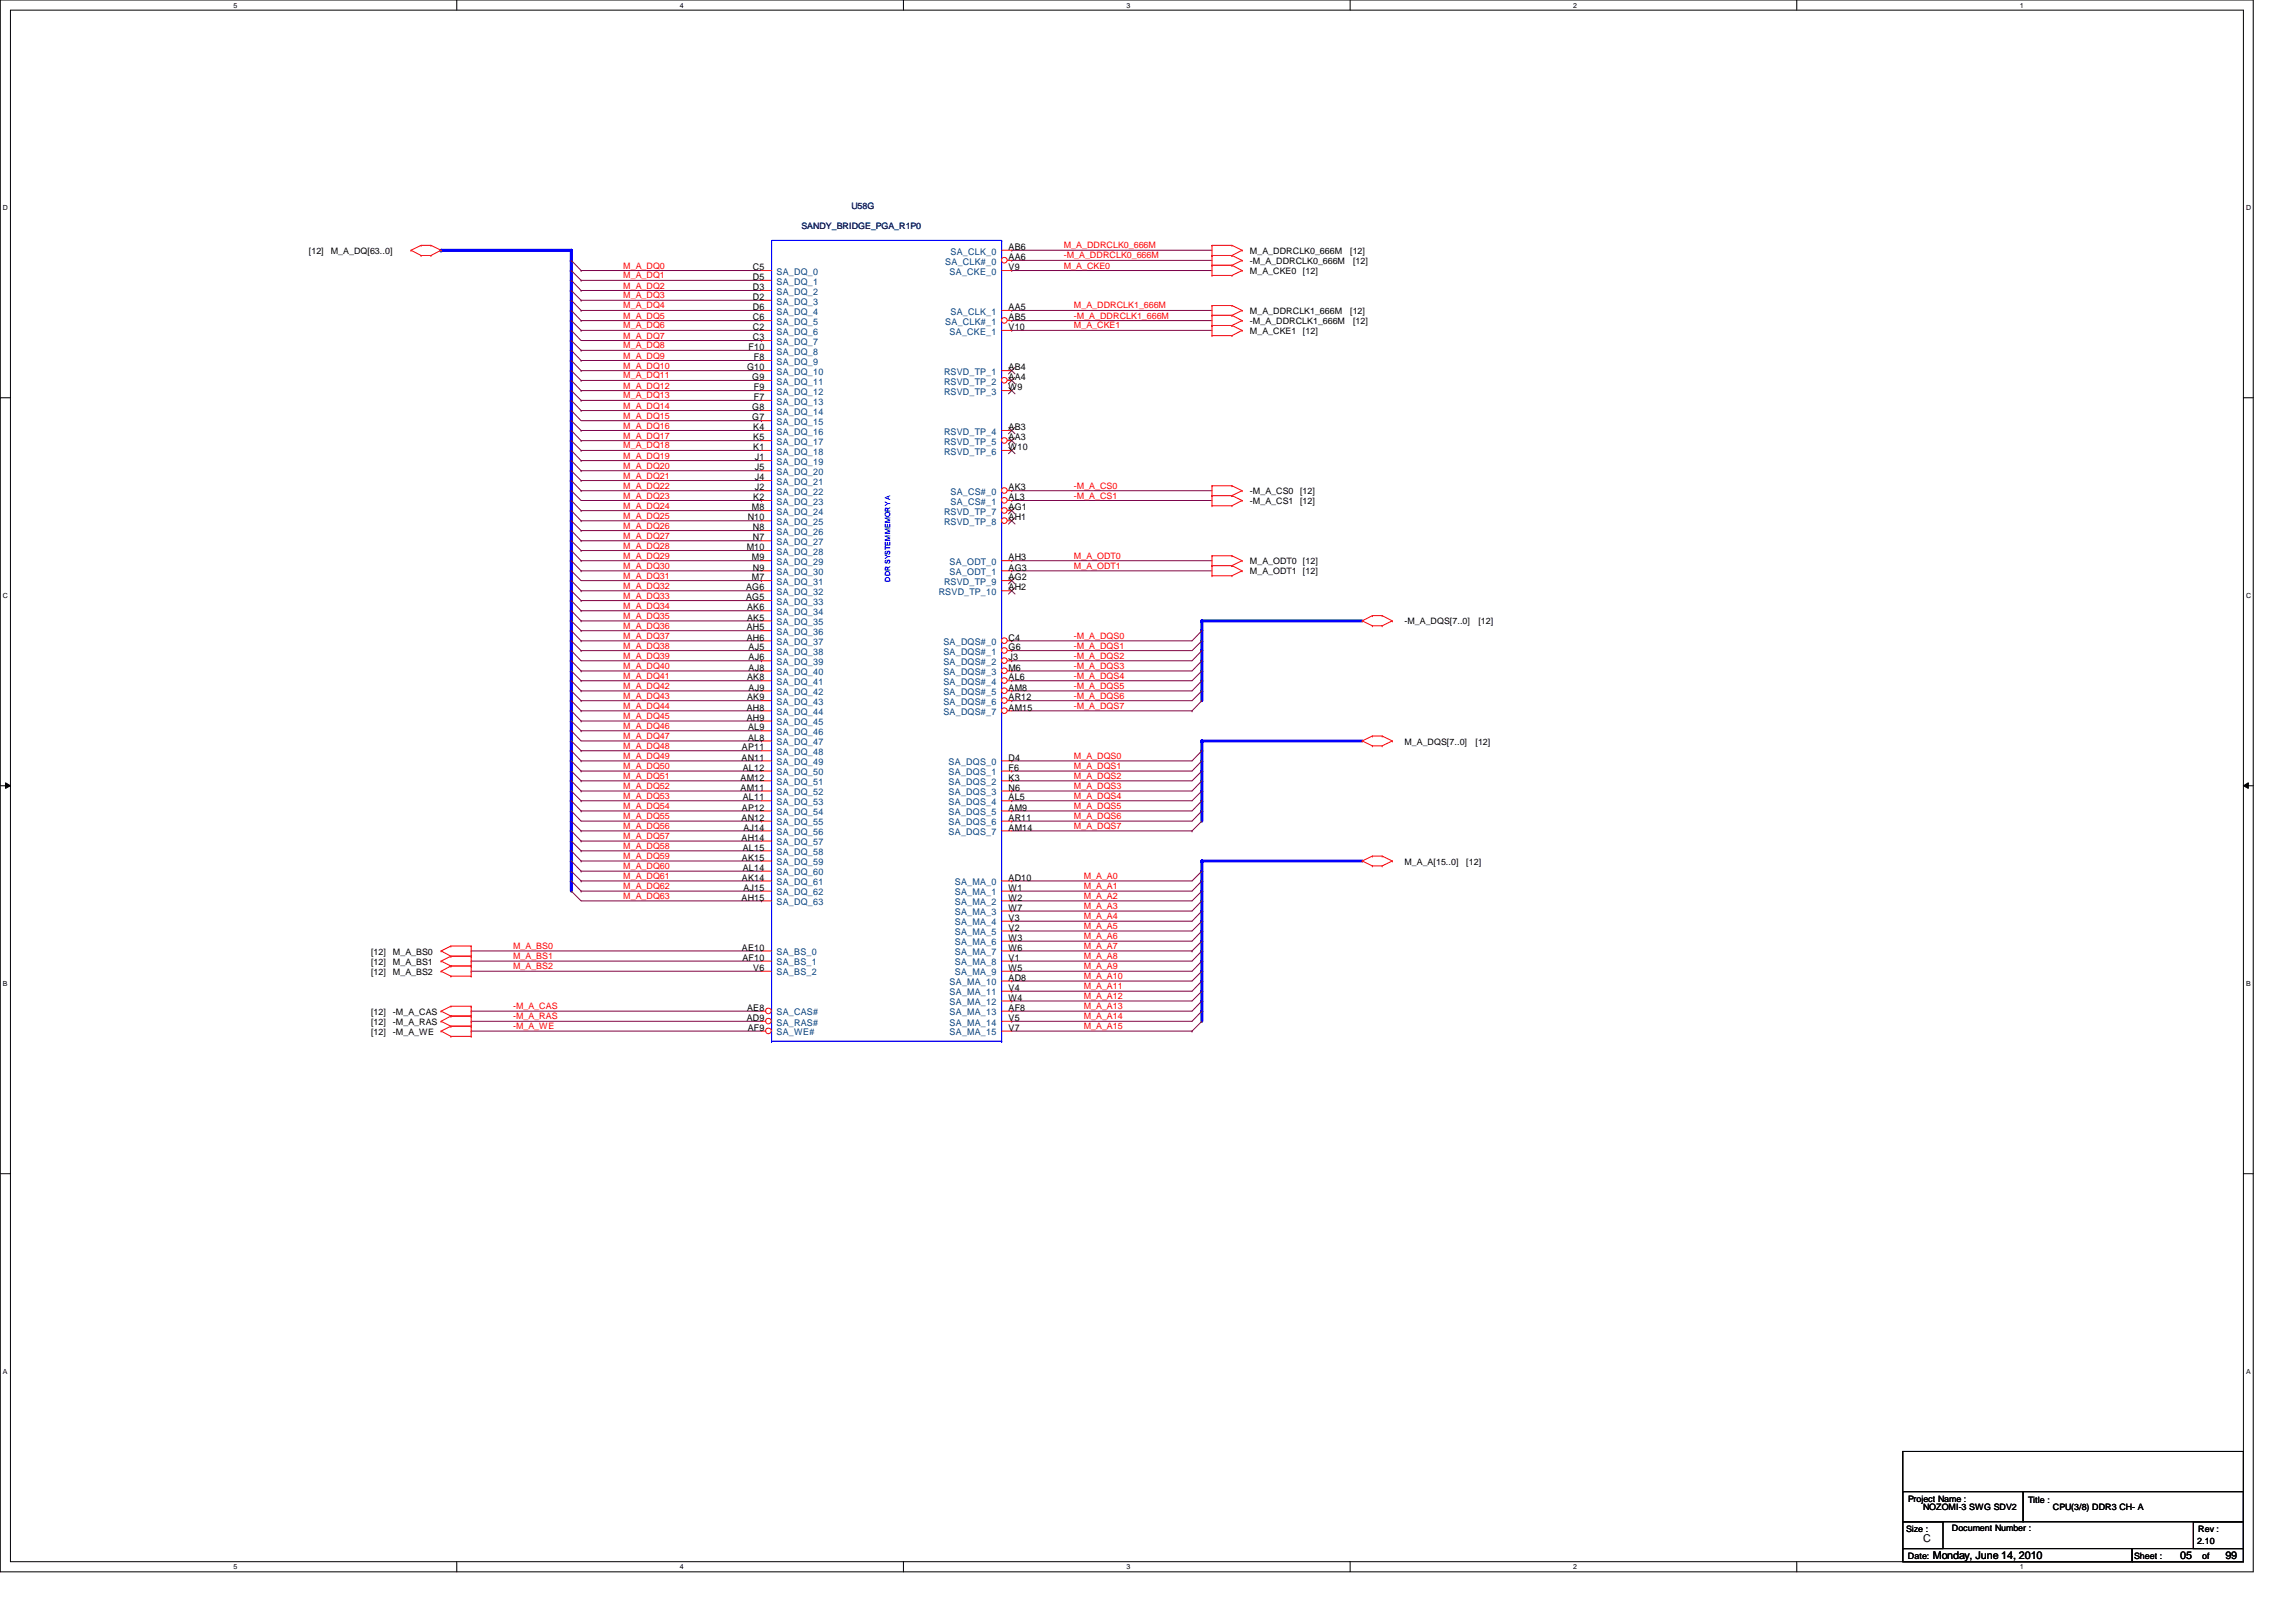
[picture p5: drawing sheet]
<svg xmlns="http://www.w3.org/2000/svg" width="297mm" height="210mm" viewBox="0 0 297 210" stroke-linecap="round" stroke-linejoin="round" font-family="sans-serif">
<defs><g id="words">
<g font-size="1.4">
<text x="248.8" y="199.5">C</text>
<text x="250.1" y="201.7">Monday, June 14, 2010</text>
<text x="282.1" y="201.7">05</text>
<text x="287.9" y="201.7">99</text>
</g>
<g font-size="1.2">
<text x="97.4" y="35">C5</text>
<text x="130.5" y="32.3">AB6</text>
<text x="130.5" y="33.7">AA6</text>
<text x="130.5" y="35">V9</text>
<text x="97.4" y="36.2">D5</text>
<text x="97.4" y="37.5">D3</text>
<text x="97.4" y="38.8">D2</text>
<text x="97.4" y="40.1">D6</text>
<text x="97.4" y="41.4">C6</text>
<text x="130.5" y="40.1">AA5</text>
<text x="130.5" y="41.4">AB5</text>
<text x="96.6" y="47.9">G10</text>
<text x="96.9" y="45.3">F10</text>
<text x="97.4" y="42.7">C2</text>
<text x="97.4" y="44">C3</text>
<text x="97.5" y="46.6">F8</text>
<text x="130.5" y="42.7">V10</text>
<text x="130.5" y="47.9">AB4</text>
<text x="97.3" y="49.2">G9</text>
<text x="97.3" y="53.1">G8</text>
<text x="97.5" y="50.5">F9</text>
<text x="97.5" y="51.8">F7</text>
<text x="130.5" y="49.2">AA4</text>
<text x="130.5" y="50.5">W9</text>
<text x="97.3" y="54.4">G7</text>
<text x="97.4" y="55.7">K4</text>
<text x="97.4" y="57">K5</text>
<text x="97.4" y="58.3">K1</text>
<text x="97.7" y="59.6">J1</text>
<text x="130.5" y="55.7">AB3</text>
<text x="130.5" y="57">AA3</text>
<text x="130.5" y="58.3">W10</text>
<text x="97.4" y="64.7">K2</text>
<text x="97.7" y="60.9">J5</text>
<text x="97.7" y="62.1">J4</text>
<text x="97.7" y="63.5">J2</text>
<text x="130.5" y="63.5">AK3</text>
<text x="130.5" y="64.7">AL3</text>
<text x="96.6" y="71.2">M10</text>
<text x="96.7" y="67.4">N10</text>
<text x="97.3" y="66">M8</text>
<text x="97.4" y="68.6">N8</text>
<text x="97.4" y="69.9">N7</text>
<text x="130.5" y="66">AG1</text>
<text x="130.5" y="67.4">AH1</text>
<text x="96.5" y="76.4">AG6</text>
<text x="96.5" y="77.7">AG5</text>
<text x="97.3" y="72.5">M9</text>
<text x="97.3" y="75.1">M7</text>
<text x="97.4" y="73.8">N9</text>
<text x="130.5" y="72.5">AH3</text>
<text x="130.5" y="73.8">AG3</text>
<text x="130.5" y="75.1">AG2</text>
<text x="130.5" y="76.4">AH2</text>
<text x="96.6" y="81.6">AH5</text>
<text x="96.6" y="82.9">AH6</text>
<text x="96.6" y="79">AK6</text>
<text x="96.6" y="80.3">AK5</text>
<text x="130.5" y="82.9">C4</text>
<text x="96.6" y="88.1">AK8</text>
<text x="96.9" y="84.2">AJ5</text>
<text x="96.9" y="85.5">AJ6</text>
<text x="96.9" y="86.8">AJ8</text>
<text x="96.9" y="89.4">AJ9</text>
<text x="130.5" y="84.2">G6</text>
<text x="130.5" y="85.5">J3</text>
<text x="130.5" y="86.8">M6</text>
<text x="130.5" y="88.1">AL6</text>
<text x="130.5" y="89.4">AM8</text>
<text x="96.6" y="91.9">AH8</text>
<text x="96.6" y="93.3">AH9</text>
<text x="96.6" y="90.6">AK9</text>
<text x="96.8" y="94.5">AL9</text>
<text x="96.8" y="95.8">AL8</text>
<text x="130.5" y="90.6">AR12</text>
<text x="130.5" y="91.9">AM15</text>
<text x="95.8" y="101">AM12</text>
<text x="95.9" y="98.4">AN11</text>
<text x="96" y="97.1">AP11</text>
<text x="96.1" y="99.7">AL12</text>
<text x="130.5" y="98.4">D4</text>
<text x="130.5" y="99.7">F6</text>
<text x="130.5" y="101">K3</text>
<text x="95.8" y="102.3">AM11</text>
<text x="95.9" y="106.2">AN12</text>
<text x="96" y="104.9">AP12</text>
<text x="96.1" y="103.6">AL11</text>
<text x="96.2" y="107.5">AJ14</text>
<text x="130.5" y="102.3">N6</text>
<text x="130.5" y="103.6">AL5</text>
<text x="130.5" y="104.9">AM9</text>
<text x="130.5" y="106.2">AR11</text>
<text x="130.5" y="107.5">AM14</text>
<text x="95.9" y="108.8">AH14</text>
<text x="96" y="111.4">AK15</text>
<text x="96" y="114">AK14</text>
<text x="96.1" y="110.1">AL15</text>
<text x="96.1" y="112.7">AL14</text>
<text x="130.5" y="114">AD10</text>
<text x="95.9" y="116.5">AH15</text>
<text x="96.2" y="115.3">AJ15</text>
<text x="130.5" y="115.3">W1</text>
<text x="130.5" y="116.5">W2</text>
<text x="130.5" y="117.9">W7</text>
<text x="130.5" y="119.2">V3</text>
<text x="96" y="123">AE10</text>
<text x="96.1" y="124.3">AF10</text>
<text x="97.4" y="125.6">V6</text>
<text x="130.5" y="120.4">V2</text>
<text x="130.5" y="121.8">W3</text>
<text x="130.5" y="123">W6</text>
<text x="130.5" y="124.3">V1</text>
<text x="130.5" y="125.6">W5</text>
<text x="96.6" y="130.8">AE8</text>
<text x="130.5" y="126.9">AD8</text>
<text x="130.5" y="128.2">V4</text>
<text x="130.5" y="129.5">W4</text>
<text x="130.5" y="130.8">AF8</text>
<text x="96.6" y="132.1">AD9</text>
<text x="96.7" y="133.4">AF9</text>
<text x="130.5" y="132.1">V5</text>
<text x="130.5" y="133.4">V7</text>
</g>
<g font-size="1.2" fill="#004080">
<text x="100.5" y="35.6">SA_DQ_0</text>
<text x="122.3" y="34.2">SA_CLK#_0</text>
<text x="122.8" y="35.6">SA_CKE_0</text>
<text x="123" y="32.9">SA_CLK_0</text>
<text x="100.5" y="36.8">SA_DQ_1</text>
<text x="100.5" y="38.1">SA_DQ_2</text>
<text x="100.5" y="39.4">SA_DQ_3</text>
<text x="100.5" y="40.7">SA_DQ_4</text>
<text x="123" y="40.7">SA_CLK_1</text>
<text x="100.5" y="42">SA_DQ_5</text>
<text x="100.5" y="43.3">SA_DQ_6</text>
<text x="100.5" y="44.6">SA_DQ_7</text>
<text x="100.5" y="45.9">SA_DQ_8</text>
<text x="100.5" y="47.2">SA_DQ_9</text>
<text x="122.3" y="42">SA_CLK#_1</text>
<text x="122.8" y="43.3">SA_CKE_1</text>
<text x="100.5" y="48.5">SA_DQ_10</text>
<text x="100.5" y="49.8">SA_DQ_11</text>
<text x="100.5" y="51.1">SA_DQ_12</text>
<text x="100.5" y="52.4">SA_DQ_13</text>
<text x="100.5" y="53.7">SA_DQ_14</text>
<text x="122.1" y="48.5">RSVD_TP_1</text>
<text x="122.1" y="49.8">RSVD_TP_2</text>
<text x="122.1" y="51.1">RSVD_TP_3</text>
<text x="100.5" y="55">SA_DQ_15</text>
<text x="100.5" y="56.3">SA_DQ_16</text>
<text x="100.5" y="57.6">SA_DQ_17</text>
<text x="100.5" y="58.8">SA_DQ_18</text>
<text x="122.1" y="56.3">RSVD_TP_4</text>
<text x="122.1" y="57.6">RSVD_TP_5</text>
<text x="122.1" y="58.8">RSVD_TP_6</text>
<text x="100.5" y="60.2">SA_DQ_19</text>
<text x="100.5" y="61.5">SA_DQ_20</text>
<text x="100.5" y="62.7">SA_DQ_21</text>
<text x="100.5" y="64.1">SA_DQ_22</text>
<text x="100.5" y="65.3">SA_DQ_23</text>
<text x="123" y="64.1">SA_CS#_0</text>
<text x="123" y="65.3">SA_CS#_1</text>
<text x="100.5" y="66.6">SA_DQ_24</text>
<text x="100.5" y="67.9">SA_DQ_25</text>
<text x="100.5" y="69.2">SA_DQ_26</text>
<text x="100.5" y="70.5">SA_DQ_27</text>
<text x="100.5" y="71.8">SA_DQ_28</text>
<text x="122.1" y="66.6">RSVD_TP_7</text>
<text x="122.1" y="67.9">RSVD_TP_8</text>
<text x="100.5" y="73.1">SA_DQ_29</text>
<text x="100.5" y="74.4">SA_DQ_30</text>
<text x="100.5" y="75.7">SA_DQ_31</text>
<text x="100.5" y="77">SA_DQ_32</text>
<text x="121.5" y="77">RSVD_TP_10</text>
<text x="122.1" y="75.7">RSVD_TP_9</text>
<text x="122.8" y="73.1">SA_ODT_0</text>
<text x="122.8" y="74.4">SA_ODT_1</text>
<text x="100.5" y="78.3">SA_DQ_33</text>
<text x="100.5" y="79.6">SA_DQ_34</text>
<text x="100.5" y="80.9">SA_DQ_35</text>
<text x="100.5" y="82.2">SA_DQ_36</text>
<text x="100.5" y="83.5">SA_DQ_37</text>
<text x="122" y="83.5">SA_DQS#_0</text>
<text x="100.5" y="84.8">SA_DQ_38</text>
<text x="100.5" y="86.1">SA_DQ_39</text>
<text x="100.5" y="87.4">SA_DQ_40</text>
<text x="100.5" y="88.6">SA_DQ_41</text>
<text x="100.5" y="90">SA_DQ_42</text>
<text x="122" y="84.8">SA_DQS#_1</text>
<text x="122" y="86.1">SA_DQS#_2</text>
<text x="122" y="87.4">SA_DQS#_3</text>
<text x="122" y="88.6">SA_DQS#_4</text>
<text x="122" y="90">SA_DQS#_5</text>
<text x="100.5" y="91.2">SA_DQ_43</text>
<text x="100.5" y="92.5">SA_DQ_44</text>
<text x="100.5" y="93.9">SA_DQ_45</text>
<text x="100.5" y="95.1">SA_DQ_46</text>
<text x="122" y="91.2">SA_DQS#_6</text>
<text x="122" y="92.5">SA_DQS#_7</text>
<text x="100.5" y="96.4">SA_DQ_47</text>
<text x="100.5" y="97.7">SA_DQ_48</text>
<text x="100.5" y="99">SA_DQ_49</text>
<text x="100.5" y="100.3">SA_DQ_50</text>
<text x="100.5" y="101.6">SA_DQ_51</text>
<text x="122.7" y="99">SA_DQS_0</text>
<text x="122.7" y="100.3">SA_DQS_1</text>
<text x="122.7" y="101.6">SA_DQS_2</text>
<text x="100.5" y="102.9">SA_DQ_52</text>
<text x="100.5" y="104.2">SA_DQ_53</text>
<text x="100.5" y="105.5">SA_DQ_54</text>
<text x="100.5" y="106.8">SA_DQ_55</text>
<text x="122.7" y="102.9">SA_DQS_3</text>
<text x="122.7" y="104.2">SA_DQS_4</text>
<text x="122.7" y="105.5">SA_DQS_5</text>
<text x="122.7" y="106.8">SA_DQS_6</text>
<text x="100.5" y="108.1">SA_DQ_56</text>
<text x="100.5" y="109.4">SA_DQ_57</text>
<text x="100.5" y="110.7">SA_DQ_58</text>
<text x="100.5" y="112">SA_DQ_59</text>
<text x="100.5" y="113.3">SA_DQ_60</text>
<text x="122.7" y="108.1">SA_DQS_7</text>
<text x="100.5" y="114.6">SA_DQ_61</text>
<text x="100.5" y="115.9">SA_DQ_62</text>
<text x="100.5" y="117.1">SA_DQ_63</text>
<text x="123.5" y="114.6">SA_MA_0</text>
<text x="123.5" y="115.9">SA_MA_1</text>
<text x="123.5" y="117.1">SA_MA_2</text>
<text x="123.5" y="118.4">SA_MA_3</text>
<text x="123.5" y="119.8">SA_MA_4</text>
<text x="100.5" y="123.6">SA_BS_0</text>
<text x="100.5" y="124.9">SA_BS_1</text>
<text x="123.5" y="121">SA_MA_5</text>
<text x="123.5" y="122.3">SA_MA_6</text>
<text x="123.5" y="123.6">SA_MA_7</text>
<text x="123.5" y="124.9">SA_MA_8</text>
<text x="100.5" y="126.2">SA_BS_2</text>
<text x="100.5" y="131.4">SA_CAS#</text>
<text x="122.8" y="127.5">SA_MA_10</text>
<text x="122.8" y="128.8">SA_MA_11</text>
<text x="122.8" y="130.1">SA_MA_12</text>
<text x="122.8" y="131.4">SA_MA_13</text>
<text x="123.5" y="126.2">SA_MA_9</text>
<text x="100.5" y="132.7">SA_RAS#</text>
<text x="100.5" y="134">SA_WE#</text>
<text x="122.8" y="132.7">SA_MA_14</text>
<text x="122.8" y="134">SA_MA_15</text>
</g>
<g font-size="1.1" fill="#000080">
<text x="103.7" y="29.6">SANDY_BRIDGE_PGA_R1P0</text>
<text x="110.1" y="27">U58G</text>
</g>
<g font-size="1.1">
<text x="40" y="32.9">[12]</text>
<text x="42.8" y="32.9">M_A_DQ[63..0]</text>
<text x="161.7" y="32.9">M_A_DDRCLK0_666M</text>
<text x="161.7" y="34.2">-M_A_DDRCLK0_666M</text>
<text x="161.7" y="35.4">M_A_CKE0</text>
<text x="168.6" y="35.4">[12]</text>
<text x="174.7" y="32.9">[12]</text>
<text x="175" y="34.2">[12]</text>
<text x="161.7" y="40.6">M_A_DDRCLK1_666M</text>
<text x="161.7" y="41.9">-M_A_DDRCLK1_666M</text>
<text x="174.7" y="40.6">[12]</text>
<text x="175" y="41.9">[12]</text>
<text x="161.7" y="43.2">M_A_CKE1</text>
<text x="168.6" y="43.2">[12]</text>
<text x="161.7" y="64">-M_A_CS0</text>
<text x="161.7" y="65.2">-M_A_CS1</text>
<text x="168.2" y="64">[12]</text>
<text x="168.2" y="65.2">[12]</text>
<text x="161.7" y="73">M_A_ODT0 [12]</text>
<text x="161.7" y="74.3">M_A_ODT1 [12]</text>
<text x="181.7" y="80.8">-M_A_DQS[7..0]</text>
<text x="191.3" y="80.8">[12]</text>
<text x="181.7" y="96.4">M_A_DQS[7..0]</text>
<text x="190.9" y="96.4">[12]</text>
<text x="181.7" y="111.9">M_A_A[15..0]</text>
<text x="189.7" y="111.9">[12]</text>
<text x="48" y="123.5">[12]</text>
<text x="48" y="124.8">[12]</text>
<text x="50.8" y="123.5">M_A_BS0</text>
<text x="50.8" y="124.8">M_A_BS1</text>
<text x="48" y="126.1">[12]</text>
<text x="48" y="131.3">[12]</text>
<text x="50.8" y="126.1">M_A_BS2</text>
<text x="50.8" y="131.3">-M_A_CAS</text>
<text x="48" y="132.6">[12]</text>
<text x="48" y="133.9">[12]</text>
<text x="50.8" y="132.6">-M_A_RAS</text>
<text x="50.8" y="133.9">-M_A_WE</text>
<text x="246.8" y="194.4">Project Name :</text>
<text x="248.8" y="195.4">NOZOMI-3 SWG SDV2</text>
<text x="262.4" y="194.5">Title :</text>
<text x="265.6" y="195.4">CPU(3/8) DDR3 CH- A</text>
<text x="246.6" y="198.3">Size :</text>
<text x="246.8" y="201.8">Date:</text>
<text x="252.5" y="198.2">Document Number :</text>
<text x="276.1" y="201.8">Sheet :</text>
<text x="284.3" y="199.8">2.10</text>
<text x="284.4" y="198.3">Rev :</text>
<text x="284.9" y="201.8">of</text>
</g>
<g font-size="1.1" fill="#f00">
<text x="80.6" y="34.8">M_A_DQ0</text>
<text x="137.6" y="33.4">-M_A_DDRCLK0_666M</text>
<text x="137.6" y="34.8">M_A_CKE0</text>
<text x="137.6" y="32.1">M_A_DDRCLK0_666M</text>
<text x="80.6" y="36">M_A_DQ1</text>
<text x="80.6" y="37.3">M_A_DQ2</text>
<text x="80.6" y="38.6">M_A_DQ3</text>
<text x="80.6" y="39.9">M_A_DQ4</text>
<text x="80.6" y="41.2">M_A_DQ5</text>
<text x="138.9" y="41.2">-M_A_DDRCLK1_666M</text>
<text x="138.9" y="39.9">M_A_DDRCLK1_666M</text>
<text x="80.6" y="42.5">M_A_DQ6</text>
<text x="80.6" y="43.8">M_A_DQ7</text>
<text x="80.6" y="45.1">M_A_DQ8</text>
<text x="80.6" y="46.4">M_A_DQ9</text>
<text x="80.6" y="47.7">M_A_DQ10</text>
<text x="138.9" y="42.5">M_A_CKE1</text>
<text x="80.6" y="49">M_A_DQ11</text>
<text x="80.6" y="50.3">M_A_DQ12</text>
<text x="80.6" y="51.6">M_A_DQ13</text>
<text x="80.6" y="52.9">M_A_DQ14</text>
<text x="80.6" y="54.2">M_A_DQ15</text>
<text x="80.6" y="55.5">M_A_DQ16</text>
<text x="80.6" y="56.8">M_A_DQ17</text>
<text x="80.6" y="58">M_A_DQ18</text>
<text x="80.6" y="59.4">M_A_DQ19</text>
<text x="80.6" y="60.7">M_A_DQ20</text>
<text x="80.6" y="61.9">M_A_DQ21</text>
<text x="80.6" y="63.2">M_A_DQ22</text>
<text x="80.6" y="64.5">M_A_DQ23</text>
<text x="80.6" y="65.8">M_A_DQ24</text>
<text x="138.9" y="64.5">-M_A_CS1</text>
<text x="138.9" y="63.2">-M_A_CS0</text>
<text x="80.6" y="67.1">M_A_DQ25</text>
<text x="80.6" y="68.4">M_A_DQ26</text>
<text x="80.6" y="69.7">M_A_DQ27</text>
<text x="80.6" y="71">M_A_DQ28</text>
<text x="80.6" y="72.3">M_A_DQ29</text>
<text x="80.6" y="73.6">M_A_DQ30</text>
<text x="80.6" y="74.9">M_A_DQ31</text>
<text x="80.6" y="76.2">M_A_DQ32</text>
<text x="80.6" y="77.5">M_A_DQ33</text>
<text x="138.9" y="73.6">M_A_ODT1</text>
<text x="138.9" y="72.3">M_A_ODT0</text>
<text x="80.6" y="78.8">M_A_DQ34</text>
<text x="80.6" y="80.1">M_A_DQ35</text>
<text x="80.6" y="81.4">M_A_DQ36</text>
<text x="80.6" y="82.7">M_A_DQ37</text>
<text x="80.6" y="83.9">M_A_DQ38</text>
<text x="138.9" y="82.7">-M_A_DQS0</text>
<text x="138.9" y="83.9">-M_A_DQS1</text>
<text x="80.6" y="85.3">M_A_DQ39</text>
<text x="80.6" y="86.6">M_A_DQ40</text>
<text x="80.6" y="87.8">M_A_DQ41</text>
<text x="80.6" y="89.2">M_A_DQ42</text>
<text x="138.9" y="85.3">-M_A_DQS2</text>
<text x="138.9" y="86.6">-M_A_DQS3</text>
<text x="138.9" y="87.8">-M_A_DQS4</text>
<text x="138.9" y="89.2">-M_A_DQS5</text>
<text x="80.6" y="90.4">M_A_DQ43</text>
<text x="80.6" y="91.7">M_A_DQ44</text>
<text x="80.6" y="93">M_A_DQ45</text>
<text x="80.6" y="94.3">M_A_DQ46</text>
<text x="80.6" y="95.6">M_A_DQ47</text>
<text x="138.9" y="90.4">-M_A_DQS6</text>
<text x="138.9" y="91.7">-M_A_DQS7</text>
<text x="80.6" y="96.9">M_A_DQ48</text>
<text x="80.6" y="98.2">M_A_DQ49</text>
<text x="80.6" y="99.5">M_A_DQ50</text>
<text x="80.6" y="100.8">M_A_DQ51</text>
<text x="138.9" y="98.2">M_A_DQS0</text>
<text x="138.9" y="99.5">M_A_DQS1</text>
<text x="138.9" y="100.8">M_A_DQS2</text>
<text x="80.6" y="102.1">M_A_DQ52</text>
<text x="80.6" y="103.4">M_A_DQ53</text>
<text x="80.6" y="104.7">M_A_DQ54</text>
<text x="80.6" y="106">M_A_DQ55</text>
<text x="80.6" y="107.3">M_A_DQ56</text>
<text x="138.9" y="102.1">M_A_DQS3</text>
<text x="138.9" y="103.4">M_A_DQS4</text>
<text x="138.9" y="104.7">M_A_DQS5</text>
<text x="138.9" y="106">M_A_DQS6</text>
<text x="138.9" y="107.3">M_A_DQS7</text>
<text x="80.6" y="108.6">M_A_DQ57</text>
<text x="80.6" y="109.9">M_A_DQ58</text>
<text x="80.6" y="111.2">M_A_DQ59</text>
<text x="80.6" y="112.5">M_A_DQ60</text>
<text x="80.6" y="113.7">M_A_DQ61</text>
<text x="140.2" y="113.7">M_A_A0</text>
<text x="80.6" y="115.1">M_A_DQ62</text>
<text x="80.6" y="116.3">M_A_DQ63</text>
<text x="140.2" y="115.1">M_A_A1</text>
<text x="140.2" y="116.3">M_A_A2</text>
<text x="140.2" y="117.6">M_A_A3</text>
<text x="140.2" y="119">M_A_A4</text>
<text x="66.4" y="124.1">M_A_BS1</text>
<text x="66.4" y="125.4">M_A_BS2</text>
<text x="66.4" y="122.8">M_A_BS0</text>
<text x="140.2" y="120.2">M_A_A5</text>
<text x="140.2" y="121.5">M_A_A6</text>
<text x="140.2" y="122.8">M_A_A7</text>
<text x="140.2" y="124.1">M_A_A8</text>
<text x="140.2" y="125.4">M_A_A9</text>
<text x="66.4" y="130.6">-M_A_CAS</text>
<text x="66.4" y="131.9">-M_A_RAS</text>
<text x="140.2" y="126.7">M_A_A10</text>
<text x="140.2" y="128">M_A_A11</text>
<text x="140.2" y="129.3">M_A_A12</text>
<text x="140.2" y="130.6">M_A_A13</text>
<text x="140.2" y="131.9">M_A_A14</text>
<text x="66.4" y="133.2">-M_A_WE</text>
<text x="140.2" y="133.2">M_A_A15</text>
</g>
<g font-size=".9">
<text x="30.2" y="1">5</text>
<text x="88" y="1">4</text>
<text x="145.8" y="1">3</text>
<text x="203.5" y="1">2</text>
<text x="261.3" y="1">1</text>
<text x=".4" y="27.2">D</text>
<text x="290.6" y="27.2">D</text>
<text x=".4" y="77.3">C</text>
<text x="290.6" y="77.3">C</text>
<text x=".4" y="127.6">B</text>
<text x="290.6" y="127.6">B</text>
<text x=".4" y="177.8">A</text>
<text x="290.6" y="177.8">A</text>
<text x="30.2" y="203.1">5</text>
<text x="88" y="203.1">4</text>
<text x="145.8" y="203.1">3</text>
<text x="203.5" y="203.1">2</text>
<text x="261.3" y="203.1">1</text>
</g>
<text font-size=".9" fill="#00f" x="115.1" y="75.3" transform="rotate(-90 115.1 75.3)">DDR SYSTEM MEMORY A</text>
</g></defs>
<path d="M0 0h291.5v203.4h-291.5zM1.4 1.3h288.8v200.8h-288.8z" fill="none" stroke="#000" stroke-width=".13"/>
<g fill="#fff">
<path d="M30.2 .2h.5v1h-.5z"/>
<path d="M30.2 202.3h.5v1h-.5z"/>
</g>
<path d="M59.1 0v1.3M59.1 202.1v1.3" fill="none" stroke="#000" stroke-width=".13"/>
<g fill="#fff">
<path d="M88 .2h.5v1h-.5z"/>
<path d="M88 202.3h.5v1h-.5z"/>
</g>
<path d="M116.9 0v1.3M116.9 202.1v1.3" fill="none" stroke="#000" stroke-width=".13"/>
<g fill="#fff">
<path d="M145.8 .2h.5v1h-.5z"/>
<path d="M145.8 202.3h.5v1h-.5z"/>
</g>
<path d="M174.7 0v1.3M174.7 202.1v1.3" fill="none" stroke="#000" stroke-width=".13"/>
<g fill="#fff">
<path d="M203.5 .2h.5v1h-.5z"/>
<path d="M203.5 202.3h.5v1h-.5z"/>
</g>
<path d="M232.4 0v1.3M232.4 202.1v1.3" fill="none" stroke="#000" stroke-width=".13"/>
<g fill="#fff">
<path d="M261.3 .2h.5v1h-.5z"/>
<path d="M261.3 202.3h.5v1h-.5z"/>
<path d="M.4 26.4h.6v1h-.6z"/>
<path d="M290.6 26.4h.6v1h-.6z"/>
<path d="M.4 76.5h.6v1.1h-.6z"/>
<path d="M290.6 76.5h.6v1.1h-.6z"/>
</g>
<path d="M0 51.5h1.4M290.2 51.5h1.3" fill="none" stroke="#000" stroke-width=".13"/>
<g fill="#fff">
<path d="M.4 126.7h.6v1.1h-.6z"/>
<path d="M290.6 126.7h.6v1.1h-.6z"/>
</g>
<path d="M0 101.7h1.4M.7 101.3l.7 .4-.7 .3zM290.2 101.7l.7-.4v.7zM290.2 101.7h1.3" fill="none" stroke="#000" stroke-width=".13"/>
<path d="M.7 101.3l.7 .4-.7 .3zM290.2 101.7l.7-.4v.7z" fill="#000"/>
<g fill="#fff">
<path d="M.4 177h.5v1h-.5z"/>
<path d="M290.6 177h.5v1h-.5z"/>
</g>
<path d="M0 151.9h1.4M290.2 151.9h1.3" fill="none" stroke="#000" stroke-width=".13"/>
<g fill="none" stroke="#800040" stroke-width=".13">
<path d="M75.2 35h.1M75.2 36.3h.1M75.2 37.6h.1M75.2 38.9h.1M75.2 35h23.3M75.2 36.3h23.3M75.2 37.6h23.3M75.2 38.9h23.3M130.9 33.7h.1M130.9 35h.1M130.9 32.4h.1M130.9 35h25.9"/>
<path d="M130.9 33.7h25.9M130.9 32.4h25.9M75.2 40.2h.1M75.2 41.5h.1M75.2 42.8h.1M75.2 45.3h.1M75.2 46.7h.1M75.2 48h.1M75.2 49.2h.1M75.2 50.5h.1M75.2 51.8h.1M75.2 53.1h.1"/>
<path d="M75.2 55.7h.1M75.2 57h.1M75.2 58.3h.1M75.2 59.6h.1M75.2 40.2h23.3M75.2 41.5h23.3M75.2 42.8h23.3M75.2 44.1h23.3M75.2 45.3h23.3M75.2 46.7h23.3M75.2 48h23.3M75.2 49.2h23.3"/>
<path d="M75.2 50.5h23.3M75.2 51.8h23.3M75.2 53.1h23.3M75.2 54.4h23.3M75.2 55.7h23.3M75.2 57h23.3M75.2 58.3h23.3M75.2 59.6h23.3M98.5 44.1h.1M98.5 54.4h.1M130.9 41.5h.1M130.9 42.8h.1"/>
<path d="M130.9 40.2h.1M130.9 40.2h25.9M130.9 41.5h25.9M130.9 42.8h25.9M75.2 60.9h.1M75.2 62.2h.1M75.2 63.5h.1M75.2 66.1h.1M75.2 67.4h.1M75.2 68.7h.1M75.2 70h.1M75.2 71.2h.1"/>
<path d="M75.2 72.6h.1M75.2 73.9h.1M75.2 76.5h.1M75.2 77.7h.1M75.2 79h.1M75.2 60.9h23.3M75.2 62.2h23.3M75.2 63.5h23.3M75.2 64.8h23.3M75.2 66.1h23.3M75.2 67.4h23.3M75.2 68.7h23.3"/>
<path d="M75.2 70h23.3M75.2 71.2h23.3M75.2 72.6h23.3M75.2 73.9h23.3M75.2 75.1h23.3M75.2 76.5h23.3M75.2 77.7h23.3M75.2 79h23.3M98.5 64.8h.1M98.5 75.1h.1M130.9 64.8h.1M130.9 63.5h.1"/>
<path d="M130.9 73.9h.1M130.9 72.6h.1M130.9 63.5h25.9M130.9 64.8h25.9M130.9 72.6h25.9M130.9 73.9h25.9M75.2 80.3h.1M75.2 81.6h.1M75.2 82.9h.1M75.2 84.2h.1M75.2 86.8h.1M75.2 88.1h.1"/>
<path d="M75.2 89.4h.1M75.2 90.7h.1M75.2 92h.1M75.2 93.3h.1M75.2 94.6h.1M75.2 97.2h.1M75.2 98.5h.1M75.2 99.8h.1M75.2 80.3h23.3M75.2 81.6h23.3M75.2 82.9h23.3M75.2 84.2h23.3"/>
<path d="M75.2 85.5h23.3M75.2 86.8h23.3M75.2 88.1h23.3M75.2 89.4h23.3M75.2 90.7h23.3M75.2 92h23.3M75.2 93.3h23.3M75.2 94.6h23.3M75.2 95.9h23.3M75.2 97.2h23.3M75.2 98.5h23.3M75.2 99.8h23.3"/>
<path d="M98.5 85.5h.1M98.5 95.9h.1M130.9 82.9h.1M130.9 84.2h.1M130.9 85.5h.1M130.9 86.8h.1M130.9 88.1h.1M130.9 89.4h.1M130.9 90.7h.1M130.9 98.5h.1M130.9 99.8h.1M130.9 82.9h23.3"/>
<path d="M130.9 84.2h23.3M130.9 85.5h23.3M130.9 86.8h23.3M130.9 88.1h23.3M130.9 89.4h23.3M130.9 90.7h23.3M130.9 92h23.3M130.9 98.5h23.3M130.9 99.8h23.3M154.2 92h.1M75.2 101h.1M75.2 102.4h.1"/>
<path d="M75.2 103.6h.1M75.2 104.9h.1M75.2 107.5h.1M75.2 108.8h.1M75.2 110.1h.1M75.2 111.4h.1M75.2 112.7h.1M75.2 114h.1M75.2 115.3h.1M75.2 101h23.3M75.2 102.4h23.3M75.2 103.6h23.3"/>
<path d="M75.2 104.9h23.3M75.2 106.3h23.3M75.2 107.5h23.3M75.2 108.8h23.3M75.2 110.1h23.3M75.2 111.4h23.3M75.2 112.7h23.3M75.2 114h23.3M75.2 115.3h23.3M75.2 116.6h23.3M98.5 106.3h.1M98.5 116.6h.1"/>
<path d="M130.9 101h.1M130.9 102.4h.1M130.9 103.6h.1M130.9 104.9h.1M130.9 106.3h.1M130.9 114h.1M130.9 115.3h.1M130.9 116.6h.1M130.9 117.9h.1M130.9 119.2h.1M130.9 101h23.3M130.9 102.4h23.3"/>
<path d="M130.9 103.6h23.3M130.9 104.9h23.3M130.9 106.3h23.3M130.9 107.5h23.3M130.9 114h23.3M130.9 115.3h23.3M130.9 116.6h23.3M130.9 117.9h23.3M130.9 119.2h23.3M154.2 107.5h.1M61 124.4h.1M61 125.7h.1"/>
<path d="M61 123.1h.1M61 130.9h.1M61 132.2h.1M61 133.4h.1M61 123.1h37.5M61 124.4h37.5M61 125.7h37.5M61 130.9h37.5M61 132.2h37.5M61 133.4h37.5M130.9 120.5h.1M130.9 121.8h.1"/>
<path d="M130.9 124.4h.1M130.9 125.7h.1M130.9 127h.1M130.9 128.3h.1M130.9 129.5h.1M130.9 130.9h.1M130.9 132.2h.1M130.9 120.5h23.3M130.9 121.8h23.3M130.9 123.1h23.3M130.9 124.4h23.3M130.9 125.7h23.3"/>
<path d="M130.9 127h23.3M130.9 128.3h23.3M130.9 129.5h23.3M130.9 130.9h23.3M130.9 132.2h23.3M130.9 133.4h23.3M154.2 123.1h.1M154.2 133.4h.1"/>
</g>
<path d="M57.1 32.4h16.8" fill="none" stroke="#00f" stroke-width=".38"/>
<circle cx="57.1" cy="32.4" r=".19" fill="#00f"/>
<path d="M155.5 80.3h20.7" fill="none" stroke="#00f" stroke-width=".38"/>
<circle cx="155.5" cy="80.3" r=".19" fill="#00f"/>
<path d="M155.5 95.9h20.7" fill="none" stroke="#00f" stroke-width=".38"/>
<circle cx="155.5" cy="95.9" r=".19" fill="#00f"/>
<path d="M155.5 111.4h20.7" fill="none" stroke="#00f" stroke-width=".38"/>
<circle cx="155.5" cy="111.4" r=".19" fill="#00f"/>
<path d="M155.5 130.9v1.3" fill="none" stroke="#00f" stroke-width=".38"/>
<circle cx="155.5" cy="130.9" r=".19" fill="#00f"/>
<path d="M73.9 67.4v1.3" fill="none" stroke="#00f" stroke-width=".38"/>
<circle cx="73.9" cy="67.4" r=".19" fill="#00f"/>
<path d="M73.9 114v1.3" fill="none" stroke="#00f" stroke-width=".38"/>
<circle cx="73.9" cy="114" r=".19" fill="#00f"/>
<path d="M155.5 89.4v1.3" fill="none" stroke="#00f" stroke-width=".38"/>
<circle cx="155.5" cy="89.4" r=".19" fill="#00f"/>
<path d="M155.5 104.9v1.4" fill="none" stroke="#00f" stroke-width=".38"/>
<circle cx="155.5" cy="104.9" r=".19" fill="#00f"/>
<path d="M73.9 37.6v1.3" fill="none" stroke="#00f" stroke-width=".38"/>
<circle cx="73.9" cy="37.6" r=".19" fill="#00f"/>
<path d="M73.9 33.7v1.3" fill="none" stroke="#00f" stroke-width=".38"/>
<circle cx="73.9" cy="33.7" r=".19" fill="#00f"/>
<path d="M73.9 32.4v1.3" fill="none" stroke="#00f" stroke-width=".38"/>
<circle cx="73.9" cy="32.4" r=".19" fill="#00f"/>
<path d="M73.9 36.3v1.3" fill="none" stroke="#00f" stroke-width=".38"/>
<circle cx="73.9" cy="36.3" r=".19" fill="#00f"/>
<path d="M73.9 35v1.3" fill="none" stroke="#00f" stroke-width=".38"/>
<circle cx="73.9" cy="35" r=".19" fill="#00f"/>
<path d="M73.9 46.7v1.3" fill="none" stroke="#00f" stroke-width=".38"/>
<circle cx="73.9" cy="46.7" r=".19" fill="#00f"/>
<path d="M73.9 40.2v1.3" fill="none" stroke="#00f" stroke-width=".38"/>
<circle cx="73.9" cy="40.2" r=".19" fill="#00f"/>
<path d="M73.9 38.9v1.3" fill="none" stroke="#00f" stroke-width=".38"/>
<circle cx="73.9" cy="38.9" r=".19" fill="#00f"/>
<path d="M73.9 42.8v1.3" fill="none" stroke="#00f" stroke-width=".38"/>
<circle cx="73.9" cy="42.8" r=".19" fill="#00f"/>
<path d="M73.9 41.5v1.3" fill="none" stroke="#00f" stroke-width=".38"/>
<circle cx="73.9" cy="41.5" r=".19" fill="#00f"/>
<path d="M73.9 45.3v1.4" fill="none" stroke="#00f" stroke-width=".38"/>
<circle cx="73.9" cy="45.3" r=".19" fill="#00f"/>
<path d="M73.9 44.1v1.2" fill="none" stroke="#00f" stroke-width=".38"/>
<circle cx="73.9" cy="44.1" r=".19" fill="#00f"/>
<path d="M73.9 49.2v1.3" fill="none" stroke="#00f" stroke-width=".38"/>
<circle cx="73.9" cy="49.2" r=".19" fill="#00f"/>
<path d="M73.9 48v1.2" fill="none" stroke="#00f" stroke-width=".38"/>
<circle cx="73.9" cy="48" r=".19" fill="#00f"/>
<path d="M73.9 50.5v1.3" fill="none" stroke="#00f" stroke-width=".38"/>
<circle cx="73.9" cy="50.5" r=".19" fill="#00f"/>
<path d="M73.9 59.6v1.3" fill="none" stroke="#00f" stroke-width=".38"/>
<circle cx="73.9" cy="59.6" r=".19" fill="#00f"/>
<path d="M73.9 53.1v1.3" fill="none" stroke="#00f" stroke-width=".38"/>
<circle cx="73.9" cy="53.1" r=".19" fill="#00f"/>
<path d="M73.9 51.8v1.3" fill="none" stroke="#00f" stroke-width=".38"/>
<circle cx="73.9" cy="51.8" r=".19" fill="#00f"/>
<path d="M73.9 55.7v1.3" fill="none" stroke="#00f" stroke-width=".38"/>
<circle cx="73.9" cy="55.7" r=".19" fill="#00f"/>
<path d="M73.9 54.4v1.3" fill="none" stroke="#00f" stroke-width=".38"/>
<circle cx="73.9" cy="54.4" r=".19" fill="#00f"/>
<path d="M73.9 58.3v1.3" fill="none" stroke="#00f" stroke-width=".38"/>
<circle cx="73.9" cy="58.3" r=".19" fill="#00f"/>
<path d="M73.9 57v1.3" fill="none" stroke="#00f" stroke-width=".38"/>
<circle cx="73.9" cy="57" r=".19" fill="#00f"/>
<path d="M73.9 62.2v1.3" fill="none" stroke="#00f" stroke-width=".38"/>
<circle cx="73.9" cy="62.2" r=".19" fill="#00f"/>
<path d="M73.9 60.9v1.3" fill="none" stroke="#00f" stroke-width=".38"/>
<circle cx="73.9" cy="60.9" r=".19" fill="#00f"/>
<path d="M73.9 64.8v1.3" fill="none" stroke="#00f" stroke-width=".38"/>
<circle cx="73.9" cy="64.8" r=".19" fill="#00f"/>
<path d="M73.9 63.5v1.3" fill="none" stroke="#00f" stroke-width=".38"/>
<circle cx="73.9" cy="63.5" r=".19" fill="#00f"/>
<path d="M73.9 66.1v1.3" fill="none" stroke="#00f" stroke-width=".38"/>
<circle cx="73.9" cy="66.1" r=".19" fill="#00f"/>
<path d="M73.9 75.1v1.4" fill="none" stroke="#00f" stroke-width=".38"/>
<circle cx="73.9" cy="75.1" r=".19" fill="#00f"/>
<path d="M73.9 68.7v1.3" fill="none" stroke="#00f" stroke-width=".38"/>
<circle cx="73.9" cy="68.7" r=".19" fill="#00f"/>
<path d="M73.9 71.2v1.4" fill="none" stroke="#00f" stroke-width=".38"/>
<circle cx="73.9" cy="71.2" r=".19" fill="#00f"/>
<path d="M73.9 70v1.2" fill="none" stroke="#00f" stroke-width=".38"/>
<circle cx="73.9" cy="70" r=".19" fill="#00f"/>
<path d="M73.9 73.9v1.2" fill="none" stroke="#00f" stroke-width=".38"/>
<circle cx="73.9" cy="73.9" r=".19" fill="#00f"/>
<path d="M73.9 72.6v1.3" fill="none" stroke="#00f" stroke-width=".38"/>
<circle cx="73.9" cy="72.6" r=".19" fill="#00f"/>
<path d="M73.9 81.6v1.3" fill="none" stroke="#00f" stroke-width=".38"/>
<circle cx="73.9" cy="81.6" r=".19" fill="#00f"/>
<path d="M73.9 77.7v1.3" fill="none" stroke="#00f" stroke-width=".38"/>
<circle cx="73.9" cy="77.7" r=".19" fill="#00f"/>
<path d="M73.9 76.5v1.2" fill="none" stroke="#00f" stroke-width=".38"/>
<circle cx="73.9" cy="76.5" r=".19" fill="#00f"/>
<path d="M73.9 80.3v1.3" fill="none" stroke="#00f" stroke-width=".38"/>
<circle cx="73.9" cy="80.3" r=".19" fill="#00f"/>
<path d="M73.9 79v1.3" fill="none" stroke="#00f" stroke-width=".38"/>
<circle cx="73.9" cy="79" r=".19" fill="#00f"/>
<path d="M73.9 84.2v1.3" fill="none" stroke="#00f" stroke-width=".38"/>
<circle cx="73.9" cy="84.2" r=".19" fill="#00f"/>
<path d="M73.9 82.9v1.3" fill="none" stroke="#00f" stroke-width=".38"/>
<circle cx="73.9" cy="82.9" r=".19" fill="#00f"/>
<path d="M73.9 86.8v1.3" fill="none" stroke="#00f" stroke-width=".38"/>
<circle cx="73.9" cy="86.8" r=".19" fill="#00f"/>
<path d="M73.9 85.5v1.3" fill="none" stroke="#00f" stroke-width=".38"/>
<circle cx="73.9" cy="85.5" r=".19" fill="#00f"/>
<path d="M73.9 88.1v1.3" fill="none" stroke="#00f" stroke-width=".38"/>
<circle cx="73.9" cy="88.1" r=".19" fill="#00f"/>
<path d="M73.9 97.2v1.3" fill="none" stroke="#00f" stroke-width=".38"/>
<circle cx="73.9" cy="97.2" r=".19" fill="#00f"/>
<path d="M73.9 90.7v1.3" fill="none" stroke="#00f" stroke-width=".38"/>
<circle cx="73.9" cy="90.7" r=".19" fill="#00f"/>
<path d="M73.9 89.4v1.3" fill="none" stroke="#00f" stroke-width=".38"/>
<circle cx="73.9" cy="89.4" r=".19" fill="#00f"/>
<path d="M73.9 93.3v1.3" fill="none" stroke="#00f" stroke-width=".38"/>
<circle cx="73.9" cy="93.3" r=".19" fill="#00f"/>
<path d="M73.9 92v1.3" fill="none" stroke="#00f" stroke-width=".38"/>
<circle cx="73.9" cy="92" r=".19" fill="#00f"/>
<path d="M73.9 95.9v1.3" fill="none" stroke="#00f" stroke-width=".38"/>
<circle cx="73.9" cy="95.9" r=".19" fill="#00f"/>
<path d="M73.9 94.6v1.3" fill="none" stroke="#00f" stroke-width=".38"/>
<circle cx="73.9" cy="94.6" r=".19" fill="#00f"/>
<path d="M73.9 99.8v1.2" fill="none" stroke="#00f" stroke-width=".38"/>
<circle cx="73.9" cy="99.8" r=".19" fill="#00f"/>
<path d="M73.9 98.5v1.3" fill="none" stroke="#00f" stroke-width=".38"/>
<circle cx="73.9" cy="98.5" r=".19" fill="#00f"/>
<path d="M73.9 101v1.4" fill="none" stroke="#00f" stroke-width=".38"/>
<circle cx="73.9" cy="101" r=".19" fill="#00f"/>
<path d="M73.9 103.6v1.3" fill="none" stroke="#00f" stroke-width=".38"/>
<circle cx="73.9" cy="103.6" r=".19" fill="#00f"/>
<path d="M73.9 102.4v1.2" fill="none" stroke="#00f" stroke-width=".38"/>
<circle cx="73.9" cy="102.4" r=".19" fill="#00f"/>
<path d="M73.9 112.7v1.3" fill="none" stroke="#00f" stroke-width=".38"/>
<circle cx="73.9" cy="112.7" r=".19" fill="#00f"/>
<path d="M73.9 106.3v1.2" fill="none" stroke="#00f" stroke-width=".38"/>
<circle cx="73.9" cy="106.3" r=".19" fill="#00f"/>
<path d="M73.9 104.9v1.4" fill="none" stroke="#00f" stroke-width=".38"/>
<circle cx="73.9" cy="104.9" r=".19" fill="#00f"/>
<path d="M73.9 108.8v1.3" fill="none" stroke="#00f" stroke-width=".38"/>
<circle cx="73.9" cy="108.8" r=".19" fill="#00f"/>
<path d="M73.9 107.5v1.3" fill="none" stroke="#00f" stroke-width=".38"/>
<circle cx="73.9" cy="107.5" r=".19" fill="#00f"/>
<path d="M73.9 111.4v1.3" fill="none" stroke="#00f" stroke-width=".38"/>
<circle cx="73.9" cy="111.4" r=".19" fill="#00f"/>
<path d="M73.9 110.1v1.3" fill="none" stroke="#00f" stroke-width=".38"/>
<circle cx="73.9" cy="110.1" r=".19" fill="#00f"/>
<path d="M155.5 88.1v1.3" fill="none" stroke="#00f" stroke-width=".38"/>
<circle cx="155.5" cy="88.1" r=".19" fill="#00f"/>
<path d="M155.5 81.6v1.3" fill="none" stroke="#00f" stroke-width=".38"/>
<circle cx="155.5" cy="81.6" r=".19" fill="#00f"/>
<path d="M155.5 80.3v1.3" fill="none" stroke="#00f" stroke-width=".38"/>
<circle cx="155.5" cy="80.3" r=".19" fill="#00f"/>
<path d="M155.5 84.2v1.3" fill="none" stroke="#00f" stroke-width=".38"/>
<circle cx="155.5" cy="84.2" r=".19" fill="#00f"/>
<path d="M155.5 82.9v1.3" fill="none" stroke="#00f" stroke-width=".38"/>
<circle cx="155.5" cy="82.9" r=".19" fill="#00f"/>
<path d="M155.5 86.8v1.3" fill="none" stroke="#00f" stroke-width=".38"/>
<circle cx="155.5" cy="86.8" r=".19" fill="#00f"/>
<path d="M155.5 85.5v1.3" fill="none" stroke="#00f" stroke-width=".38"/>
<circle cx="155.5" cy="85.5" r=".19" fill="#00f"/>
<path d="M155.5 97.2v1.3" fill="none" stroke="#00f" stroke-width=".38"/>
<circle cx="155.5" cy="97.2" r=".19" fill="#00f"/>
<path d="M155.5 95.9v1.3" fill="none" stroke="#00f" stroke-width=".38"/>
<circle cx="155.5" cy="95.9" r=".19" fill="#00f"/>
<path d="M155.5 99.8v1.2" fill="none" stroke="#00f" stroke-width=".38"/>
<circle cx="155.5" cy="99.8" r=".19" fill="#00f"/>
<path d="M155.5 98.5v1.3" fill="none" stroke="#00f" stroke-width=".38"/>
<circle cx="155.5" cy="98.5" r=".19" fill="#00f"/>
<path d="M155.5 101v1.4" fill="none" stroke="#00f" stroke-width=".38"/>
<circle cx="155.5" cy="101" r=".19" fill="#00f"/>
<path d="M155.5 103.6v1.3" fill="none" stroke="#00f" stroke-width=".38"/>
<circle cx="155.5" cy="103.6" r=".19" fill="#00f"/>
<path d="M155.5 102.4v1.2" fill="none" stroke="#00f" stroke-width=".38"/>
<circle cx="155.5" cy="102.4" r=".19" fill="#00f"/>
<path d="M155.5 112.7v1.3" fill="none" stroke="#00f" stroke-width=".38"/>
<circle cx="155.5" cy="112.7" r=".19" fill="#00f"/>
<path d="M155.5 111.4v1.3" fill="none" stroke="#00f" stroke-width=".38"/>
<circle cx="155.5" cy="111.4" r=".19" fill="#00f"/>
<path d="M155.5 114v1.3" fill="none" stroke="#00f" stroke-width=".38"/>
<circle cx="155.5" cy="114" r=".19" fill="#00f"/>
<path d="M155.5 125.7v1.3" fill="none" stroke="#00f" stroke-width=".38"/>
<circle cx="155.5" cy="125.7" r=".19" fill="#00f"/>
<path d="M155.5 119.2v1.3" fill="none" stroke="#00f" stroke-width=".38"/>
<circle cx="155.5" cy="119.2" r=".19" fill="#00f"/>
<path d="M155.5 115.3v1.3" fill="none" stroke="#00f" stroke-width=".38"/>
<circle cx="155.5" cy="115.3" r=".19" fill="#00f"/>
<path d="M155.5 117.9v1.3" fill="none" stroke="#00f" stroke-width=".38"/>
<circle cx="155.5" cy="117.9" r=".19" fill="#00f"/>
<path d="M155.5 116.6v1.3" fill="none" stroke="#00f" stroke-width=".38"/>
<circle cx="155.5" cy="116.6" r=".19" fill="#00f"/>
<path d="M155.5 121.8v1.3" fill="none" stroke="#00f" stroke-width=".38"/>
<circle cx="155.5" cy="121.8" r=".19" fill="#00f"/>
<path d="M155.5 120.5v1.3" fill="none" stroke="#00f" stroke-width=".38"/>
<circle cx="155.5" cy="120.5" r=".19" fill="#00f"/>
<path d="M155.5 124.4v1.3" fill="none" stroke="#00f" stroke-width=".38"/>
<circle cx="155.5" cy="124.4" r=".19" fill="#00f"/>
<path d="M155.5 123.1v1.3" fill="none" stroke="#00f" stroke-width=".38"/>
<circle cx="155.5" cy="123.1" r=".19" fill="#00f"/>
<path d="M155.5 127v1.3" fill="none" stroke="#00f" stroke-width=".38"/>
<circle cx="155.5" cy="127" r=".19" fill="#00f"/>
<path d="M155.5 128.3v1.2" fill="none" stroke="#00f" stroke-width=".38"/>
<circle cx="155.5" cy="128.3" r=".19" fill="#00f"/>
<path d="M155.5 129.5v1.4" fill="none" stroke="#00f" stroke-width=".38"/>
<circle cx="155.5" cy="129.5" r=".19" fill="#00f"/>
<g fill="none" stroke="#f00" stroke-width=".13">
<path d="M53.2 32.4h.1M53.2 32.4l1.3 .7M54.5 31.7h.1M54.5 33.1h.1M54.5 31.7h1.2M54.5 31.7l-1.3 .7M54.5 33.1h1.2M55.7 31.7h.1M55.7 33.1h.1M55.7 31.7l1.4 .7M57.1 32.4h.1M57.1 32.4l-1.4 .7"/>
<path d="M156.8 31.7h.1M156.8 33.1h.1M156.8 34.3h.1M156.8 35.6h.1M156.8 39.5h.1M156.8 31.7h2.6M156.8 33.1h2.6M156.8 31.7v3.9M156.8 39.5v3.9M156.8 34.3h2.6M156.8 35.6h2.6M156.8 39.5h2.6"/>
<path d="M159.4 31.7h.1M159.4 33.1h.1M159.4 34.3h.1M159.4 35.6h.1M159.4 39.5h.1M159.4 31.7l1.3 .7M159.4 33.1l1.3 .6M159.4 34.3l1.3 .7M159.4 39.5l1.3 .7M160.7 32.4h.1M160.7 33.7h.1M160.7 35h.1"/>
<path d="M160.7 32.4l-1.3 .7M160.7 33.7l-1.3 .6M160.7 35l-1.3 .6M156.8 40.8h.1M156.8 42.1h.1M156.8 43.4h.1M156.8 40.8h2.6M156.8 42.1h2.6M156.8 43.4h2.6M159.4 40.8h.1M159.4 42.1h.1M159.4 43.4h.1"/>
<path d="M159.4 40.8l1.3 .7M159.4 42.1l1.3 .7M160.7 40.2h.1M160.7 41.5h.1M160.7 42.8h.1M160.7 40.2l-1.3 .6M160.7 41.5l-1.3 .6M160.7 42.8l-1.3 .6M156.8 62.9h.1M156.8 64.1h.1M156.8 65.4h.1M156.8 71.9h.1"/>
<path d="M156.8 73.2h.1M156.8 74.5h.1M156.8 62.9v2.5M156.8 71.9v2.6M156.8 62.9h2.6M156.8 64.1h2.6M156.8 65.4h2.6M156.8 71.9h2.6M156.8 73.2h2.6M156.8 74.5h2.6M159.4 62.9h.1M159.4 64.1h.1"/>
<path d="M159.4 65.4h.1M159.4 71.9h.1M159.4 73.2h.1M159.4 74.5h.1M159.4 62.9l1.3 .6M159.4 64.1l1.3 .7M159.4 71.9l1.3 .7M159.4 73.2l1.3 .7M160.7 63.5h.1M160.7 64.8h.1M160.7 72.6h.1M160.7 73.9h.1"/>
<path d="M160.7 63.5l-1.3 .6M160.7 64.8l-1.3 .6M160.7 72.6l-1.3 .6M160.7 73.9l-1.3 .6M177.5 79.7h.1M177.5 79.7l-1.3 .6M177.5 79.7h1.3M178.8 79.7h.1M178.8 79.7l1.3 .6M176.2 80.3h.1M176.2 95.9h.1M176.2 80.3l1.3 .7"/>
<path d="M176.2 95.9l1.3 .6M177.5 81h.1M177.5 95.2h.1M177.5 96.5h.1M177.5 81h1.3M177.5 95.2l-1.3 .7M177.5 95.2h1.3M177.5 96.5h1.3M178.8 81h.1M178.8 95.2h.1M178.8 96.5h.1M178.8 95.2l1.3 .7"/>
<path d="M180.1 80.3h.1M180.1 95.9h.1M180.1 80.3l-1.3 .7M180.1 95.9l-1.3 .6M176.2 111.4h.1M176.2 111.4l1.3 .7M177.5 110.8h.1M177.5 112.1h.1M177.5 110.8l-1.3 .6M177.5 110.8h1.3M177.5 112.1h1.3M178.8 110.8h.1"/>
<path d="M178.8 112.1h.1M178.8 110.8l1.3 .6M180.1 111.4h.1M180.1 111.4l-1.3 .7M57.1 123.1h.1M57.1 124.4h.1M57.1 125.7h.1M57.1 130.9h.1M57.1 132.2h.1M57.1 133.4h.1M57.1 123.1l1.2 .6M57.1 124.4l1.2 .6"/>
<path d="M57.1 125.7l1.2 .6M57.1 130.9l1.2 .6M57.1 132.2l1.2 .6M57.1 133.4l1.2 .7M58.3 122.4h.1M58.3 123.7h.1M58.3 125h.1M58.3 126.3h.1M58.3 130.2h.1M58.3 131.5h.1M58.3 132.8h.1M58.3 134.1h.1"/>
<path d="M58.3 122.4l-1.2 .7M58.3 122.4h2.7M58.3 123.7h2.7M58.3 123.7l-1.2 .7M58.3 125h2.7M58.3 125l-1.2 .7M58.3 126.3h2.7M58.3 130.2l-1.2 .7M58.3 130.2h2.7M58.3 131.5h2.7M58.3 131.5l-1.2 .7M58.3 132.8h2.7"/>
<path d="M58.3 132.8l-1.2 .6M58.3 134.1h2.7M61 122.4h.1M61 123.7h.1M61 125h.1M61 126.3h.1M61 130.2h.1M61 131.5h.1M61 132.8h.1M61 134.1h.1M61 122.4v3.9M61 130.2v3.9"/>
<path d="M98.5 123.1h1.3M98.5 124.4h1.3M98.5 125.7h1.3"/>
</g>
<g fill="none" stroke="#800040" stroke-width=".13">
<path d="M73.9 33.7h.1M73.9 35h.1M73.9 36.3h.1M73.9 37.6h.1M73.9 38.9h.1M73.9 33.7l1.3 1.3M73.9 35l1.3 1.3M73.9 36.3l1.3 1.3M73.9 37.6l1.3 1.3M73.9 38.9l1.3 1.3M73.9 40.2h.1M73.9 41.5h.1"/>
<path d="M73.9 42.8h.1M73.9 50.5h.1M73.9 51.8h.1M73.9 44.1h.1M73.9 53.1h.1M73.9 45.3h.1M73.9 46.7h.1M73.9 48h.1M73.9 49.2h.1M73.9 54.4h.1M73.9 55.7h.1M73.9 57h.1"/>
<path d="M73.9 58.3h.1M73.9 59.6h.1M73.9 40.2l1.3 1.3M73.9 41.5l1.3 1.3M73.9 42.8l1.3 1.3M73.9 50.5l1.3 1.3M73.9 51.8l1.3 1.3M73.9 44.1l1.3 1.2M73.9 53.1l1.3 1.3M73.9 45.3l1.3 1.4M73.9 46.7l1.3 1.3M73.9 48l1.3 1.2"/>
<path d="M73.9 49.2l1.3 1.3M73.9 54.4l1.3 1.3M73.9 55.7l1.3 1.3M73.9 57l1.3 1.3M73.9 58.3l1.3 1.3M73.9 59.6l1.3 1.3M73.9 60.9h.1M73.9 62.2h.1M73.9 63.5h.1M73.9 71.2h.1M73.9 72.6h.1M73.9 64.8h.1"/>
<path d="M73.9 73.9h.1M73.9 66.1h.1M73.9 67.4h.1M73.9 68.7h.1M73.9 70h.1M73.9 75.1h.1M73.9 76.5h.1M73.9 77.7h.1M73.9 79h.1M73.9 60.9l1.3 1.3M73.9 62.2l1.3 1.3M73.9 63.5l1.3 1.3"/>
<path d="M73.9 71.2l1.3 1.4M73.9 72.6l1.3 1.3M73.9 64.8l1.3 1.3M73.9 73.9l1.3 1.2M73.9 66.1l1.3 1.3M73.9 67.4l1.3 1.3M73.9 68.7l1.3 1.3M73.9 70l1.3 1.2M73.9 75.1l1.3 1.4M73.9 76.5l1.3 1.2M73.9 77.7l1.3 1.3M73.9 79l1.3 1.3"/>
<path d="M73.9 81.6h.1M73.9 82.9h.1M73.9 84.2h.1M73.9 80.3h.1M73.9 92h.1M73.9 93.3h.1M73.9 85.5h.1M73.9 94.6h.1M73.9 86.8h.1M73.9 88.1h.1M73.9 89.4h.1M73.9 90.7h.1"/>
<path d="M73.9 95.9h.1M73.9 97.2h.1M73.9 98.5h.1M73.9 99.8h.1M73.9 81.6l1.3 1.3M73.9 82.9l1.3 1.3M73.9 84.2l1.3 1.3M73.9 80.3l1.3 1.3M73.9 92l1.3 1.3M73.9 93.3l1.3 1.3M73.9 85.5l1.3 1.3M73.9 94.6l1.3 1.3"/>
<path d="M73.9 86.8l1.3 1.3M73.9 88.1l1.3 1.3M73.9 89.4l1.3 1.3M73.9 90.7l1.3 1.3M73.9 95.9l1.3 1.3M73.9 97.2l1.3 1.3M73.9 98.5l1.3 1.3M73.9 99.8l1.3 1.2M155.5 86.8h.1M155.5 88.1h.1M155.5 89.4h.1M155.5 90.7h.1"/>
<path d="M155.5 81.6h.1M155.5 82.9h.1M155.5 84.2h.1M155.5 85.5h.1M155.5 97.2h.1M155.5 98.5h.1M155.5 99.8h.1M155.5 86.8l-1.3 1.3M155.5 88.1l-1.3 1.3M155.5 89.4l-1.3 1.3M155.5 90.7l-1.3 1.3M155.5 81.6l-1.3 1.3"/>
<path d="M155.5 82.9l-1.3 1.3M155.5 84.2l-1.3 1.3M155.5 85.5l-1.3 1.3M155.5 97.2l-1.3 1.3M155.5 98.5l-1.3 1.3M155.5 99.8l-1.3 1.2M73.9 102.4h.1M73.9 103.6h.1M73.9 104.9h.1M73.9 101h.1M73.9 112.7h.1M73.9 114h.1"/>
<path d="M73.9 106.3h.1M73.9 115.3h.1M73.9 107.5h.1M73.9 108.8h.1M73.9 110.1h.1M73.9 111.4h.1M73.9 102.4l1.3 1.2M73.9 103.6l1.3 1.3M73.9 104.9l1.3 1.4M73.9 101l1.3 1.4M73.9 112.7l1.3 1.3M73.9 114l1.3 1.3"/>
<path d="M73.9 106.3l1.3 1.2M73.9 115.3l1.3 1.3M73.9 107.5l1.3 1.3M73.9 108.8l1.3 1.3M73.9 110.1l1.3 1.3M73.9 111.4l1.3 1.3M155.5 102.4h.1M155.5 103.6h.1M155.5 104.9h.1M155.5 106.3h.1M155.5 101h.1M155.5 117.9h.1"/>
<path d="M155.5 119.2h.1M155.5 112.7h.1M155.5 114h.1M155.5 115.3h.1M155.5 116.6h.1M155.5 102.4l-1.3 1.2M155.5 103.6l-1.3 1.3M155.5 104.9l-1.3 1.4M155.5 106.3l-1.3 1.2M155.5 101l-1.3 1.4M155.5 117.9l-1.3 1.3M155.5 119.2l-1.3 1.3"/>
<path d="M155.5 112.7l-1.3 1.3M155.5 114l-1.3 1.3M155.5 115.3l-1.3 1.3M155.5 116.6l-1.3 1.3M155.5 120.5h.1M155.5 121.8h.1M155.5 128.3h.1M155.5 129.5h.1M155.5 130.9h.1M155.5 132.2h.1M155.5 123.1h.1M155.5 124.4h.1"/>
<path d="M155.5 125.7h.1M155.5 127h.1M155.5 120.5l-1.3 1.3M155.5 121.8l-1.3 1.3M155.5 128.3l-1.3 1.2M155.5 129.5l-1.3 1.4M155.5 130.9l-1.3 1.3M155.5 132.2l-1.3 1.2M155.5 123.1l-1.3 1.3M155.5 124.4l-1.3 1.3M155.5 125.7l-1.3 1.3M155.5 127l-1.3 1.3"/>
</g>
<path d="M246.2 196.9h5.2v3.5h-5.2zM246.2 193h15.5v3.9h-15.5zM246.2 187.8h44v14.3h-44zM261.7 193h28.5v3.9h-28.5zM283.8 196.9h6.4v3.5h-6.4zM246.2 200.4h29.6v1.7h-29.6zM275.8 200.4h14.4v1.7h-14.4z" fill="none" stroke="#000" stroke-width=".13"/>
<path d="M129.6 31.1h.1M129.6 31.1h-29.8v103.6M129.6 31.1v103.6M99.8 134.7h.1M99.8 134.7h29.8M129.6 134.7h.1" fill="none" stroke="#00f" stroke-width=".13"/>
<circle cx="99.4" cy="130.8" r=".37" fill="#fff"/>
<g fill="none" stroke="#f00" stroke-width=".13">
<path d="M98.5 130.9h.6"/>
<circle cx="99.4" cy="130.8" r=".37"/>
</g>
<circle cx="99.4" cy="132.1" r=".37" fill="#fff"/>
<g fill="none" stroke="#f00" stroke-width=".13">
<path d="M98.5 132.2h.6"/>
<circle cx="99.4" cy="132.1" r=".37"/>
</g>
<circle cx="99.4" cy="133.4" r=".37" fill="#fff"/>
<g fill="none" stroke="#f00" stroke-width=".13">
<path d="M129.6 32.4h1.3M129.6 40.2h1.3M98.5 133.4h.6"/>
<circle cx="99.4" cy="133.4" r=".37"/>
</g>
<circle cx="129.9" cy="33.7" r=".37" fill="#fff"/>
<g fill="none" stroke="#f00" stroke-width=".13">
<path d="M130.3 33.7h.6"/>
<circle cx="129.9" cy="33.7" r=".37"/>
</g>
<circle cx="129.9" cy="41.5" r=".37" fill="#fff"/>
<g fill="none" stroke="#f00" stroke-width=".13">
<path d="M129.6 35h1.3M129.6 42.8h1.3M130.3 41.5h.6"/>
<circle cx="129.9" cy="41.5" r=".37"/>
</g>
<circle cx="129.9" cy="63.5" r=".37" fill="#fff"/>
<g fill="none" stroke="#f00" stroke-width=".13">
<path d="M130.3 63.5h.6"/>
<circle cx="129.9" cy="63.5" r=".37"/>
</g>
<circle cx="129.9" cy="64.7" r=".37" fill="#fff"/>
<g fill="none" stroke="#f00" stroke-width=".13">
<path d="M129.6 72.6h1.3M129.6 73.9h1.3M130.3 64.8h.6M129.6 98.5h1.3"/>
<circle cx="129.9" cy="64.7" r=".37"/>
</g>
<circle cx="129.9" cy="82.9" r=".37" fill="#fff"/>
<g fill="none" stroke="#f00" stroke-width=".13">
<path d="M129.6 99.8h1.3M130.3 82.9h.6"/>
<circle cx="129.9" cy="82.9" r=".37"/>
</g>
<circle cx="129.9" cy="84.2" r=".37" fill="#fff"/>
<g fill="none" stroke="#f00" stroke-width=".13">
<path d="M130.3 84.2h.6M129.6 101h1.3"/>
<circle cx="129.9" cy="84.2" r=".37"/>
</g>
<circle cx="129.9" cy="85.5" r=".37" fill="#fff"/>
<g fill="none" stroke="#f00" stroke-width=".13">
<path d="M130.3 85.5h.6M129.6 102.4h1.3"/>
<circle cx="129.9" cy="85.5" r=".37"/>
</g>
<circle cx="129.9" cy="86.8" r=".37" fill="#fff"/>
<g fill="none" stroke="#f00" stroke-width=".13">
<path d="M130.3 86.8h.6M129.6 103.6h1.3"/>
<circle cx="129.9" cy="86.8" r=".37"/>
</g>
<circle cx="129.9" cy="88.1" r=".37" fill="#fff"/>
<g fill="none" stroke="#f00" stroke-width=".13">
<path d="M130.3 88.1h.6M129.6 104.9h1.3"/>
<circle cx="129.9" cy="88.1" r=".37"/>
</g>
<circle cx="129.9" cy="89.4" r=".37" fill="#fff"/>
<g fill="none" stroke="#f00" stroke-width=".13">
<path d="M130.3 89.4h.6M129.6 106.3h1.3"/>
<circle cx="129.9" cy="89.4" r=".37"/>
</g>
<circle cx="129.9" cy="90.7" r=".37" fill="#fff"/>
<g fill="none" stroke="#f00" stroke-width=".13">
<path d="M130.3 90.7h.6M129.6 107.5h1.3"/>
<circle cx="129.9" cy="90.7" r=".37"/>
</g>
<circle cx="129.9" cy="92" r=".37" fill="#fff"/>
<g fill="none" stroke="#f00" stroke-width=".13">
<path d="M98.5 35h1.3M98.5 36.3h1.3M98.5 37.6h1.3M98.5 38.9h1.3M98.5 40.2h1.3M98.5 41.5h1.3M98.5 42.8h1.3M98.5 44.1h1.3M98.5 45.3h1.3M98.5 46.7h1.3M98.5 48h1.3M98.5 49.2h1.3"/>
<path d="M98.5 50.5h1.3M98.5 51.8h1.3M98.5 53.1h1.3M98.5 54.4h1.3M98.5 55.7h1.3M98.5 57h1.3M98.5 58.3h1.3M98.5 59.6h1.3M129.6 48h1.3M98.5 60.9h1.3M98.5 62.2h1.3M98.5 63.5h1.3"/>
<path d="M98.5 64.8h1.3M98.5 66.1h1.3M98.5 67.4h1.3M98.5 68.7h1.3M98.5 70h1.3M98.5 71.2h1.3M98.5 72.6h1.3M98.5 73.9h1.3M98.5 75.1h1.3M98.5 76.5h1.3M98.5 77.7h1.3M98.5 79h1.3"/>
<path d="M98.5 92h1.3M98.5 80.3h1.3M98.5 81.6h1.3M98.5 82.9h1.3M98.5 84.2h1.3M98.5 85.5h1.3M98.5 86.8h1.3M98.5 88.1h1.3M98.5 89.4h1.3M98.5 90.7h1.3M98.5 93.3h1.3M98.5 94.6h1.3"/>
<path d="M98.5 95.9h1.3M98.5 97.2h1.3M98.5 98.5h1.3M98.5 99.8h1.3M130.3 92h.6M98.5 114h1.3M98.5 115.3h1.3M98.5 116.6h1.3M98.5 101h1.3M98.5 102.4h1.3M98.5 103.6h1.3M98.5 104.9h1.3"/>
<path d="M98.5 106.3h1.3M98.5 107.5h1.3M98.5 108.8h1.3M98.5 110.1h1.3M98.5 111.4h1.3M98.5 112.7h1.3M129.6 114h1.3M129.6 115.3h1.3M129.6 116.6h1.3M129.6 117.9h1.3M129.6 119.2h1.3M129.6 120.5h1.3"/>
<path d="M129.6 121.8h1.3M129.6 123.1h1.3M129.6 124.4h1.3M129.6 125.7h1.3M129.6 127h1.3M129.6 128.3h1.3M129.6 129.5h1.3M129.6 130.9h1.3M129.6 132.2h1.3M129.6 133.4h1.3"/>
<circle cx="129.9" cy="92" r=".37"/>
</g>
<path d="M130.5 47.6l.8 .8M131.3 47.6l-.8 .8" fill="none" stroke="#804000" stroke-width=".13"/>
<circle cx="129.9" cy="49.2" r=".37" fill="#fff"/>
<g fill="none" stroke="#f00" stroke-width=".13">
<path d="M129.6 55.7h1.3M130.3 49.2h.6"/>
<circle cx="129.9" cy="49.2" r=".37"/>
</g>
<path d="M130.5 48.9l.8 .8M130.5 55.3l.8 .8M131.3 48.9l-.8 .8M131.3 55.3l-.8 .8" fill="none" stroke="#804000" stroke-width=".13"/>
<circle cx="129.9" cy="57" r=".37" fill="#fff"/>
<g fill="none" stroke="#f00" stroke-width=".13">
<path d="M129.6 50.5h1.3M129.6 58.3h1.3M130.3 57h.6"/>
<circle cx="129.9" cy="57" r=".37"/>
</g>
<path d="M130.5 56.6l.8 .8M130.5 50.2l.8 .8M130.5 57.9l.8 .8M131.3 56.6l-.8 .8M131.3 50.2l-.8 .8M131.3 57.9l-.8 .8" fill="none" stroke="#804000" stroke-width=".13"/>
<circle cx="129.9" cy="66.1" r=".37" fill="#fff"/>
<g fill="none" stroke="#f00" stroke-width=".13">
<path d="M130.3 66.1h.6"/>
<circle cx="129.9" cy="66.1" r=".37"/>
</g>
<path d="M130.5 65.7l.8 .8M131.3 65.7l-.8 .8" fill="none" stroke="#804000" stroke-width=".13"/>
<circle cx="129.9" cy="67.4" r=".37" fill="#fff"/>
<g fill="none" stroke="#f00" stroke-width=".13">
<path d="M129.6 75.1h1.3M129.6 76.5h1.3M130.3 67.4h.6"/>
<circle cx="129.9" cy="67.4" r=".37"/>
</g>
<path d="M130.5 67l.8 .8M130.5 74.8l.8 .8M130.5 76.1l.8 .8M131.3 67l-.8 .8M131.3 74.8l-.8 .8M131.3 76.1l-.8 .8" fill="none" stroke="#804000" stroke-width=".13"/>
<use href="#words"/>
</svg>
